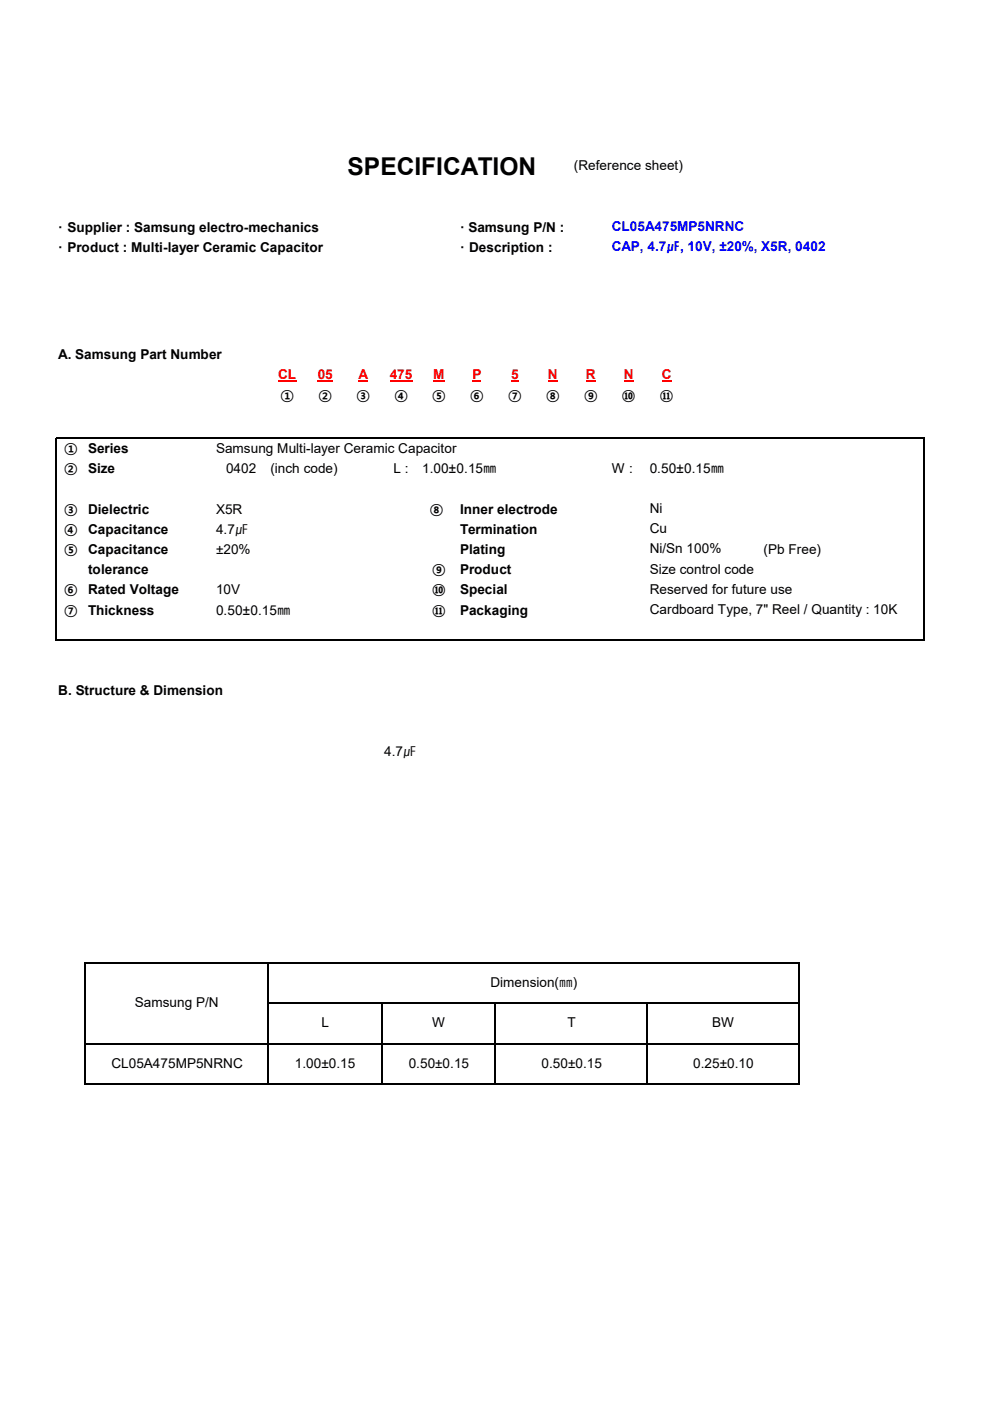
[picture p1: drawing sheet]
<svg xmlns="http://www.w3.org/2000/svg" width="210mm" height="297mm" viewBox="0 0 210 297" stroke-linecap="round" stroke-linejoin="round" font-family="sans-serif">
<defs><g id="words">
<text font-size="5.2" x="73.7" y="37">SPECIFICATION</text>
<g font-size="2.9">
<text x="121.7" y="36.1">(Reference sheet)</text>
<text x="12.4" y="53.5">· Product : Multi-layer Ceramic Capacitor</text>
<text x="12.4" y="49.2">· Supplier : Samsung electro-mechanics</text>
<text x="97.5" y="49.3">· Samsung P/N :</text>
<text x="97.5" y="53.3">· Description :</text>
<text x="12.4" y="76">A. Samsung Part Number</text>
<text x="59.5" y="84.8">①</text>
<text x="67.5" y="84.8">②</text>
<text x="75.6" y="84.8">③</text>
<text x="83.6" y="84.8">④</text>
<text x="91.7" y="84.8">⑤</text>
<text x="99.7" y="84.8">⑥</text>
<text x="107.7" y="84.8">⑦</text>
<text x="115.8" y="84.8">⑧</text>
<text x="123.8" y="84.8">⑨</text>
<text x="131.9" y="84.8">⑩</text>
<text x="139.9" y="84.8">⑪</text>
<text x="13.6" y="96.1">①</text>
<text x="13.6" y="100.4">②</text>
<text x="18.7" y="96.1">Series</text>
<text x="18.7" y="100.4">Size</text>
<text x="45.8" y="96.1">Samsung Multi-layer Ceramic Capacitor</text>
<text x="47.9" y="100.3">0402</text>
<text x="57.3" y="100.3">(inch code)</text>
<text x="83.4" y="100.3">L :</text>
<text x="89.5" y="100.4">1.00±0.15㎜</text>
<text x="129.7" y="100.3">W :</text>
<text x="137.8" y="100.4">0.50±0.15㎜</text>
<text x="13.6" y="108.9">③</text>
<text x="13.6" y="113.2">④</text>
<text x="18.7" y="108.9">Dielectric</text>
<text x="18.7" y="113.2">Capacitance</text>
<text x="45.8" y="108.9">X5R</text>
<text x="45.8" y="113.2">4.7㎌</text>
<text x="91.1" y="108.9">⑧</text>
<text x="97.5" y="108.9">Inner electrode</text>
<text x="97.5" y="113.2">Termination</text>
<text x="137.8" y="108.8">Ni</text>
<text x="137.8" y="113">Cu</text>
<text x="13.6" y="117.5">⑤</text>
<text x="18.7" y="117.5">Capacitance</text>
<text x="45.8" y="117.4">±20%</text>
<text x="97.5" y="117.5">Plating</text>
<text x="137.8" y="117.3">Ni/Sn 100%</text>
<text x="161.9" y="117.4">(Pb Free)</text>
<text x="18.7" y="121.8">tolerance</text>
<text x="45.8" y="126">10V</text>
<text x="91.7" y="121.8">⑨</text>
<text x="97.5" y="121.8">Product</text>
<text x="137.8" y="126">Reserved for future use</text>
<text x="137.8" y="121.7">Size control code</text>
<text x="13.6" y="130.3">⑦</text>
<text x="13.6" y="126">⑥</text>
<text x="18.7" y="130.3">Thickness</text>
<text x="18.7" y="126">Rated Voltage</text>
<text x="45.8" y="130.3">0.50±0.15㎜</text>
<text x="91.7" y="130.3">⑪</text>
<text x="91.7" y="126">⑩</text>
<text x="97.5" y="130.3">Packaging</text>
<text x="97.5" y="126">Special</text>
<text x="137.8" y="130.1">Cardboard Type, 7&quot; Reel / Quantity : 10K</text>
<text x="12.4" y="147.4">B. Structure &amp; Dimension</text>
<text x="81.4" y="160.2">4.7㎌</text>
<text x="104" y="209.3">Dimension(㎜)</text>
<text x="28.6" y="213.6">Samsung P/N</text>
<text x="68.2" y="217.8">L</text>
<text x="91.7" y="217.8">W</text>
<text x="120.3" y="217.8">T</text>
<text x="151" y="217.8">BW</text>
<text x="23.6" y="226.4">CL05A475MP5NRNC</text>
<text x="62.5" y="226.4">1.00±0.15</text>
<text x="86.7" y="226.4">0.50±0.15</text>
<text x="114.8" y="226.4">0.50±0.15</text>
<text x="147" y="226.4">0.25±0.10</text>
</g>
<g font-size="2.9" fill="#00f">
<text x="129.7" y="49">CL05A475MP5NRNC</text>
<text x="129.7" y="53.3">CAP, 4.7㎌, 10V, ±20%, X5R, 0402</text>
</g>
<g font-size="2.9" fill="#f00">
<text x="59" y="80.4">CL</text>
<text x="67.4" y="80.4">05</text>
<text x="76" y="80.4">A</text>
<text x="82.6" y="80.4">475</text>
<text x="91.9" y="80.4">M</text>
<text x="100.2" y="80.4">P</text>
<text x="108.4" y="80.4">5</text>
<text x="116.2" y="80.4">N</text>
<text x="124.2" y="80.4">R</text>
<text x="132.2" y="80.4">N</text>
<text x="140.3" y="80.4">C</text>
</g>
</g></defs>
<path d="M59 80.9h3.8M67.4 80.9h3.2" fill="none" stroke="#f00" stroke-width=".3"/>
<path d="M76 80.7h2v.3h-2z" fill="#f00"/>
<path d="M82.6 80.9h4.9M91.9 80.9h2.4" fill="none" stroke="#f00" stroke-width=".3"/>
<g fill="#f00">
<path d="M100.2 80.7h1.9v.3h-1.9z"/>
<path d="M108.4 80.7h1.6v.3h-1.6z"/>
</g>
<path d="M116.2 80.9h2M124.2 80.9h2.1M132.2 80.9h2.1M140.3 80.9h2.1" fill="none" stroke="#f00" stroke-width=".3"/>
<g fill="none" stroke="#000" stroke-width=".25">
<path d="M11.8 92.8v43M11.9 92.9h184.1M195.9 93v42.8M11.9 135.7h184.1M18.1 204v26M18.2 204.1h151.3M56.8 204.2v25.8M56.9 212.7h112.6M80.9 212.8v17.2M105 212.8v17.2M137.2 212.8v17.2M169.4 204.2v25.8"/>
<path d="M18.2 221.3h151.3M18.2 229.9h151.3"/>
</g>
<use href="#words"/>
</svg>
